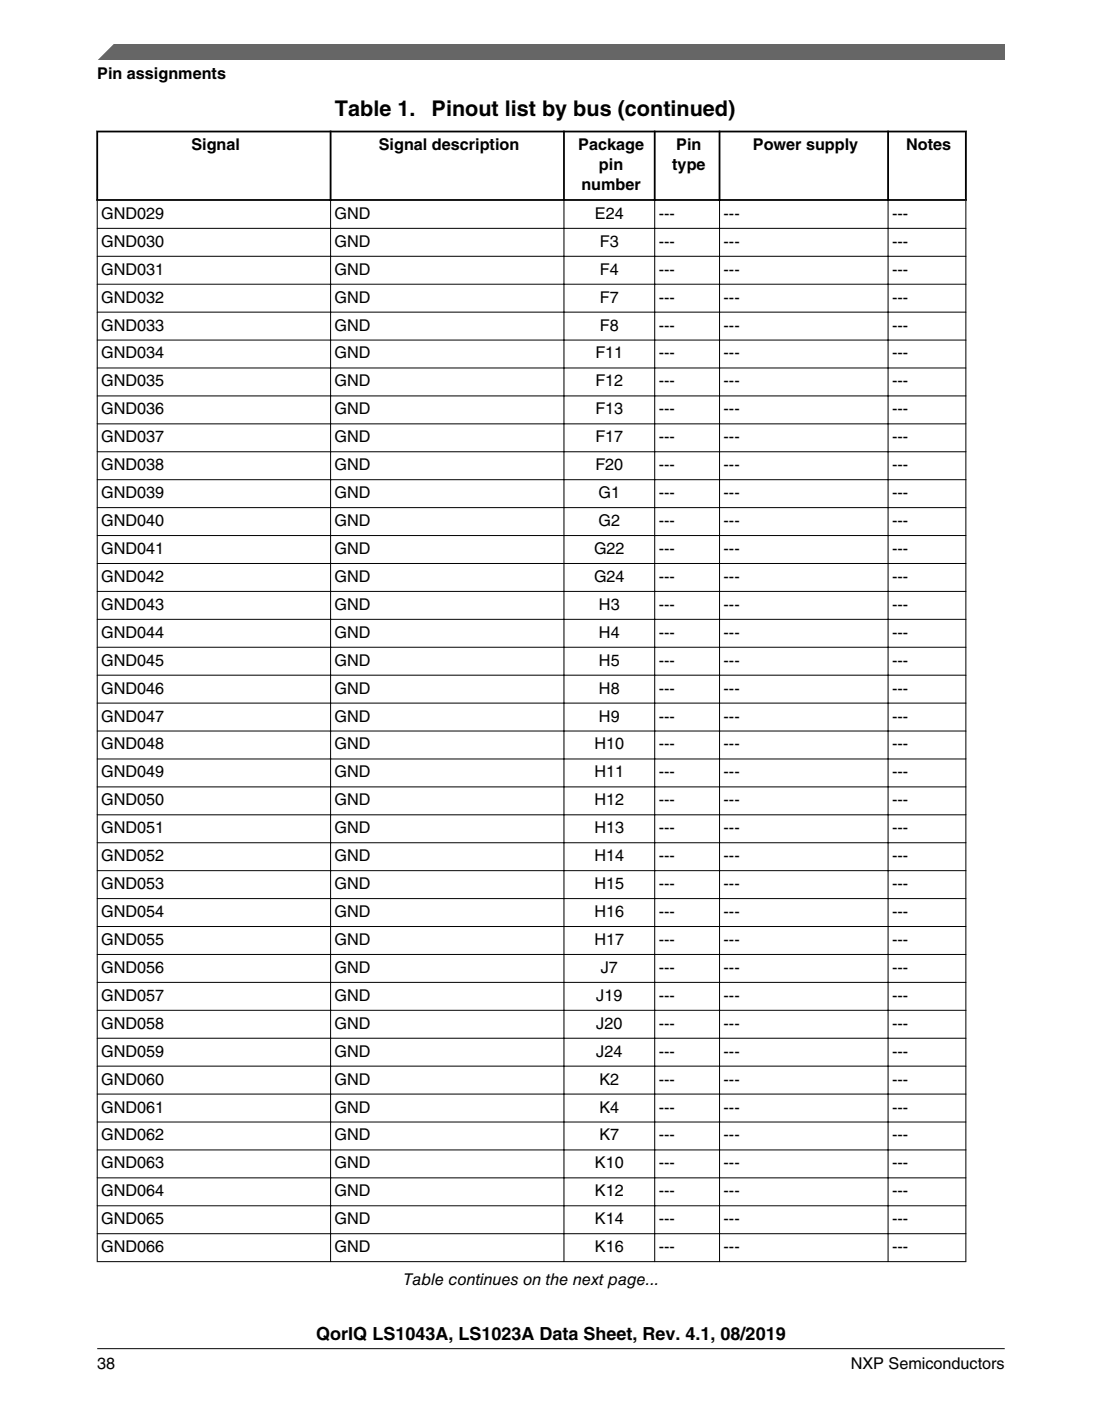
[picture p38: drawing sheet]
<svg xmlns="http://www.w3.org/2000/svg" width="216mm" height="274mm" viewBox="0 0 216 274" stroke-linecap="round" stroke-linejoin="round" font-family="sans-serif">
<defs><g id="words">
<g font-size="4.2">
<text x="65.6" y="22.7">Table 1.</text>
<text x="84.6" y="22.7">Pinout list by bus (continued)</text>
</g>
<text font-size="3.5" x="62" y="262.3">QorIQ LS1043A, LS1023A Data Sheet, Rev. 4.1, 08/2019</text>
<g font-size="3.2">
<text x="19" y="15.5">Pin assignments</text>
<text x="37.5" y="29.4">Signal</text>
<text x="74.2" y="29.4">Signal description</text>
<text x="113.3" y="29.4">Package</text>
<text x="132.5" y="29.4">Pin</text>
<text x="147.5" y="29.4">Power supply</text>
<text x="177.6" y="29.4">Notes</text>
<text x="117.4" y="33.3">pin</text>
<text x="131.7" y="33.3">type</text>
<text x="113.9" y="37.2">number</text>
<text x="19.8" y="42.9">GND029</text>
<text x="65.6" y="42.9">GND</text>
<text x="116.6" y="42.9">E24</text>
<text x="129.1" y="42.9">---</text>
<text x="141.8" y="42.9">---</text>
<text x="174.8" y="42.9">---</text>
<text x="19.8" y="48.3">GND030</text>
<text x="19.8" y="53.8">GND031</text>
<text x="65.6" y="48.3">GND</text>
<text x="65.6" y="53.8">GND</text>
<text x="117.5" y="48.3">F3</text>
<text x="117.5" y="53.8">F4</text>
<text x="129.1" y="48.3">---</text>
<text x="129.1" y="53.8">---</text>
<text x="141.8" y="48.3">---</text>
<text x="141.8" y="53.8">---</text>
<text x="174.8" y="48.3">---</text>
<text x="174.8" y="53.8">---</text>
<text x="19.8" y="59.3">GND032</text>
<text x="65.6" y="59.3">GND</text>
<text x="117.5" y="59.3">F7</text>
<text x="129.1" y="59.3">---</text>
<text x="141.8" y="59.3">---</text>
<text x="174.8" y="59.3">---</text>
<text x="19.8" y="64.7">GND033</text>
<text x="65.6" y="64.7">GND</text>
<text x="117.5" y="64.7">F8</text>
<text x="129.1" y="64.7">---</text>
<text x="141.8" y="64.7">---</text>
<text x="174.8" y="64.7">---</text>
<text x="19.8" y="70.2">GND034</text>
<text x="65.6" y="70.2">GND</text>
<text x="116.6" y="70.2">F11</text>
<text x="129.1" y="70.2">---</text>
<text x="141.8" y="70.2">---</text>
<text x="174.8" y="70.2">---</text>
<text x="19.8" y="75.7">GND035</text>
<text x="65.6" y="75.7">GND</text>
<text x="116.6" y="75.7">F12</text>
<text x="129.1" y="75.7">---</text>
<text x="141.8" y="75.7">---</text>
<text x="174.8" y="75.7">---</text>
<text x="19.8" y="81.1">GND036</text>
<text x="65.6" y="81.1">GND</text>
<text x="116.6" y="81.1">F13</text>
<text x="129.1" y="81.1">---</text>
<text x="141.8" y="81.1">---</text>
<text x="174.8" y="81.1">---</text>
<text x="19.8" y="86.6">GND037</text>
<text x="65.6" y="86.6">GND</text>
<text x="116.6" y="86.6">F17</text>
<text x="129.1" y="86.6">---</text>
<text x="141.8" y="86.6">---</text>
<text x="174.8" y="86.6">---</text>
<text x="19.8" y="92.1">GND038</text>
<text x="65.6" y="92.1">GND</text>
<text x="116.6" y="92.1">F20</text>
<text x="129.1" y="92.1">---</text>
<text x="141.8" y="92.1">---</text>
<text x="174.8" y="92.1">---</text>
<text x="19.8" y="97.5">GND039</text>
<text x="65.6" y="97.5">GND</text>
<text x="117.3" y="97.5">G1</text>
<text x="129.1" y="97.5">---</text>
<text x="141.8" y="97.5">---</text>
<text x="174.8" y="97.5">---</text>
<text x="19.8" y="103">GND040</text>
<text x="65.6" y="103">GND</text>
<text x="117.3" y="103">G2</text>
<text x="129.1" y="103">---</text>
<text x="141.8" y="103">---</text>
<text x="174.8" y="103">---</text>
<text x="19.8" y="108.5">GND041</text>
<text x="19.8" y="113.9">GND042</text>
<text x="65.6" y="108.5">GND</text>
<text x="65.6" y="113.9">GND</text>
<text x="116.4" y="108.5">G22</text>
<text x="116.4" y="113.9">G24</text>
<text x="129.1" y="108.5">---</text>
<text x="129.1" y="113.9">---</text>
<text x="141.8" y="108.5">---</text>
<text x="141.8" y="113.9">---</text>
<text x="174.8" y="108.5">---</text>
<text x="174.8" y="113.9">---</text>
<text x="19.8" y="119.4">GND043</text>
<text x="65.6" y="119.4">GND</text>
<text x="117.4" y="119.4">H3</text>
<text x="129.1" y="119.4">---</text>
<text x="141.8" y="119.4">---</text>
<text x="174.8" y="119.4">---</text>
<text x="19.8" y="124.9">GND044</text>
<text x="65.6" y="124.9">GND</text>
<text x="117.4" y="124.9">H4</text>
<text x="129.1" y="124.9">---</text>
<text x="141.8" y="124.9">---</text>
<text x="174.8" y="124.9">---</text>
<text x="19.8" y="130.3">GND045</text>
<text x="65.6" y="130.3">GND</text>
<text x="117.4" y="130.3">H5</text>
<text x="129.1" y="130.3">---</text>
<text x="141.8" y="130.3">---</text>
<text x="174.8" y="130.3">---</text>
<text x="19.8" y="135.8">GND046</text>
<text x="65.6" y="135.8">GND</text>
<text x="117.4" y="135.8">H8</text>
<text x="129.1" y="135.8">---</text>
<text x="141.8" y="135.8">---</text>
<text x="174.8" y="135.8">---</text>
<text x="19.8" y="141.3">GND047</text>
<text x="65.6" y="141.3">GND</text>
<text x="117.4" y="141.3">H9</text>
<text x="129.1" y="141.3">---</text>
<text x="141.8" y="141.3">---</text>
<text x="174.8" y="141.3">---</text>
<text x="19.8" y="146.7">GND048</text>
<text x="65.6" y="146.7">GND</text>
<text x="116.5" y="146.7">H10</text>
<text x="129.1" y="146.7">---</text>
<text x="141.8" y="146.7">---</text>
<text x="174.8" y="146.7">---</text>
<text x="19.8" y="152.2">GND049</text>
<text x="65.6" y="152.2">GND</text>
<text x="116.5" y="152.2">H11</text>
<text x="129.1" y="152.2">---</text>
<text x="141.8" y="152.2">---</text>
<text x="174.8" y="152.2">---</text>
<text x="19.8" y="157.7">GND050</text>
<text x="65.6" y="157.7">GND</text>
<text x="116.5" y="157.7">H12</text>
<text x="129.1" y="157.7">---</text>
<text x="141.8" y="157.7">---</text>
<text x="174.8" y="157.7">---</text>
<text x="19.8" y="163.2">GND051</text>
<text x="65.6" y="163.2">GND</text>
<text x="116.5" y="163.2">H13</text>
<text x="129.1" y="163.2">---</text>
<text x="141.8" y="163.2">---</text>
<text x="174.8" y="163.2">---</text>
<text x="19.8" y="168.6">GND052</text>
<text x="65.6" y="168.6">GND</text>
<text x="116.5" y="168.6">H14</text>
<text x="129.1" y="168.6">---</text>
<text x="141.8" y="168.6">---</text>
<text x="174.8" y="168.6">---</text>
<text x="19.8" y="174.1">GND053</text>
<text x="19.8" y="179.6">GND054</text>
<text x="65.6" y="174.1">GND</text>
<text x="65.6" y="179.6">GND</text>
<text x="116.5" y="174.1">H15</text>
<text x="116.5" y="179.6">H16</text>
<text x="129.1" y="174.1">---</text>
<text x="129.1" y="179.6">---</text>
<text x="141.8" y="174.1">---</text>
<text x="141.8" y="179.6">---</text>
<text x="174.8" y="174.1">---</text>
<text x="174.8" y="179.6">---</text>
<text x="19.8" y="185">GND055</text>
<text x="65.6" y="185">GND</text>
<text x="116.5" y="185">H17</text>
<text x="129.1" y="185">---</text>
<text x="141.8" y="185">---</text>
<text x="174.8" y="185">---</text>
<text x="19.8" y="190.5">GND056</text>
<text x="65.6" y="190.5">GND</text>
<text x="117.7" y="190.5">J7</text>
<text x="129.1" y="190.5">---</text>
<text x="141.8" y="190.5">---</text>
<text x="174.8" y="190.5">---</text>
<text x="19.8" y="196">GND057</text>
<text x="65.6" y="196">GND</text>
<text x="116.8" y="196">J19</text>
<text x="129.1" y="196">---</text>
<text x="141.8" y="196">---</text>
<text x="174.8" y="196">---</text>
<text x="19.8" y="201.4">GND058</text>
<text x="65.6" y="201.4">GND</text>
<text x="116.8" y="201.4">J20</text>
<text x="129.1" y="201.4">---</text>
<text x="141.8" y="201.4">---</text>
<text x="174.8" y="201.4">---</text>
<text x="19.8" y="206.9">GND059</text>
<text x="65.6" y="206.9">GND</text>
<text x="116.8" y="206.9">J24</text>
<text x="129.1" y="206.9">---</text>
<text x="141.8" y="206.9">---</text>
<text x="174.8" y="206.9">---</text>
<text x="19.8" y="212.4">GND060</text>
<text x="65.6" y="212.4">GND</text>
<text x="117.4" y="212.4">K2</text>
<text x="129.1" y="212.4">---</text>
<text x="141.8" y="212.4">---</text>
<text x="174.8" y="212.4">---</text>
<text x="19.8" y="217.8">GND061</text>
<text x="65.6" y="217.8">GND</text>
<text x="117.4" y="217.8">K4</text>
<text x="129.1" y="217.8">---</text>
<text x="141.8" y="217.8">---</text>
<text x="174.8" y="217.8">---</text>
<text x="19.8" y="223.3">GND062</text>
<text x="65.6" y="223.3">GND</text>
<text x="117.4" y="223.3">K7</text>
<text x="129.1" y="223.3">---</text>
<text x="141.8" y="223.3">---</text>
<text x="174.8" y="223.3">---</text>
<text x="19.8" y="228.8">GND063</text>
<text x="65.6" y="228.8">GND</text>
<text x="116.6" y="228.8">K10</text>
<text x="129.1" y="228.8">---</text>
<text x="141.8" y="228.8">---</text>
<text x="174.8" y="228.8">---</text>
<text x="19.8" y="234.2">GND064</text>
<text x="19.8" y="239.7">GND065</text>
<text x="65.6" y="234.2">GND</text>
<text x="65.6" y="239.7">GND</text>
<text x="116.6" y="234.2">K12</text>
<text x="116.6" y="239.7">K14</text>
<text x="129.1" y="234.2">---</text>
<text x="129.1" y="239.7">---</text>
<text x="141.8" y="234.2">---</text>
<text x="141.8" y="239.7">---</text>
<text x="174.8" y="234.2">---</text>
<text x="174.8" y="239.7">---</text>
<text x="19.8" y="245.2">GND066</text>
<text x="65.6" y="245.2">GND</text>
<text x="116.6" y="245.2">K16</text>
<text x="129.1" y="245.2">---</text>
<text x="141.8" y="245.2">---</text>
<text x="174.8" y="245.2">---</text>
<text x="79.1" y="251.7">Table continues on the next page...</text>
<text x="19" y="268">38</text>
<text x="166.7" y="268">NXP Semiconductors</text>
</g>
</g></defs>
<path d="M18.9 25.8h170.5M18.9 39.2h170.5M19 25.6v13.7M64.8 25.6v13.7M110.5 25.6v13.7M128.3 25.6v13.7M141 25.6v13.7M174 25.6v13.7M189.2 25.6v13.7" fill="none" stroke="#000" stroke-width=".35"/>
<g fill="none" stroke="#000" stroke-width=".2">
<path d="M19 39.3v207.8M64.8 38.9v208.2M110.5 38.9v208.2M128.3 38.9v208.2M141 38.9v208.2M174 38.9v208.2M189.2 39.3v207.8M19 44.7h170.3M19 50.2h170.3M19 55.7h170.3M19 61.1h170.3M19 66.6h170.3"/>
<path d="M19 72.1h170.3M19 77.5h170.3M19 83h170.3M19 88.5h170.3M19 93.9h170.3M19 99.4h170.3M19 104.9h170.3M19 110.3h170.3M19 115.8h170.3M19 121.3h170.3M19 126.7h170.3M19 132.2h170.3"/>
<path d="M19 137.7h170.3M19 143.1h170.3M19 148.6h170.3M19 154.1h170.3M19 159.5h170.3M19 165h170.3M19 170.5h170.3M19 175.9h170.3M19 181.4h170.3M19 186.9h170.3M19 192.4h170.3M19 197.8h170.3"/>
<path d="M19 203.3h170.3M19 208.8h170.3M19 214.2h170.3M19 219.7h170.3M19 225.2h170.3M19 230.6h170.3M19 236.1h170.3M19 241.6h170.3M19 247h170.3"/>
</g>
<path d="M19 11.7l5.7-3.1 172.2 .1v3z" fill="#666"/>
<path d="M22.5 8.6l-3.1 3.1" fill="none" stroke="#666" stroke-width=".28"/>
<path d="M19 264.1h177.8" fill="none" stroke="#000" stroke-width=".2"/>
<use href="#words"/>
</svg>
